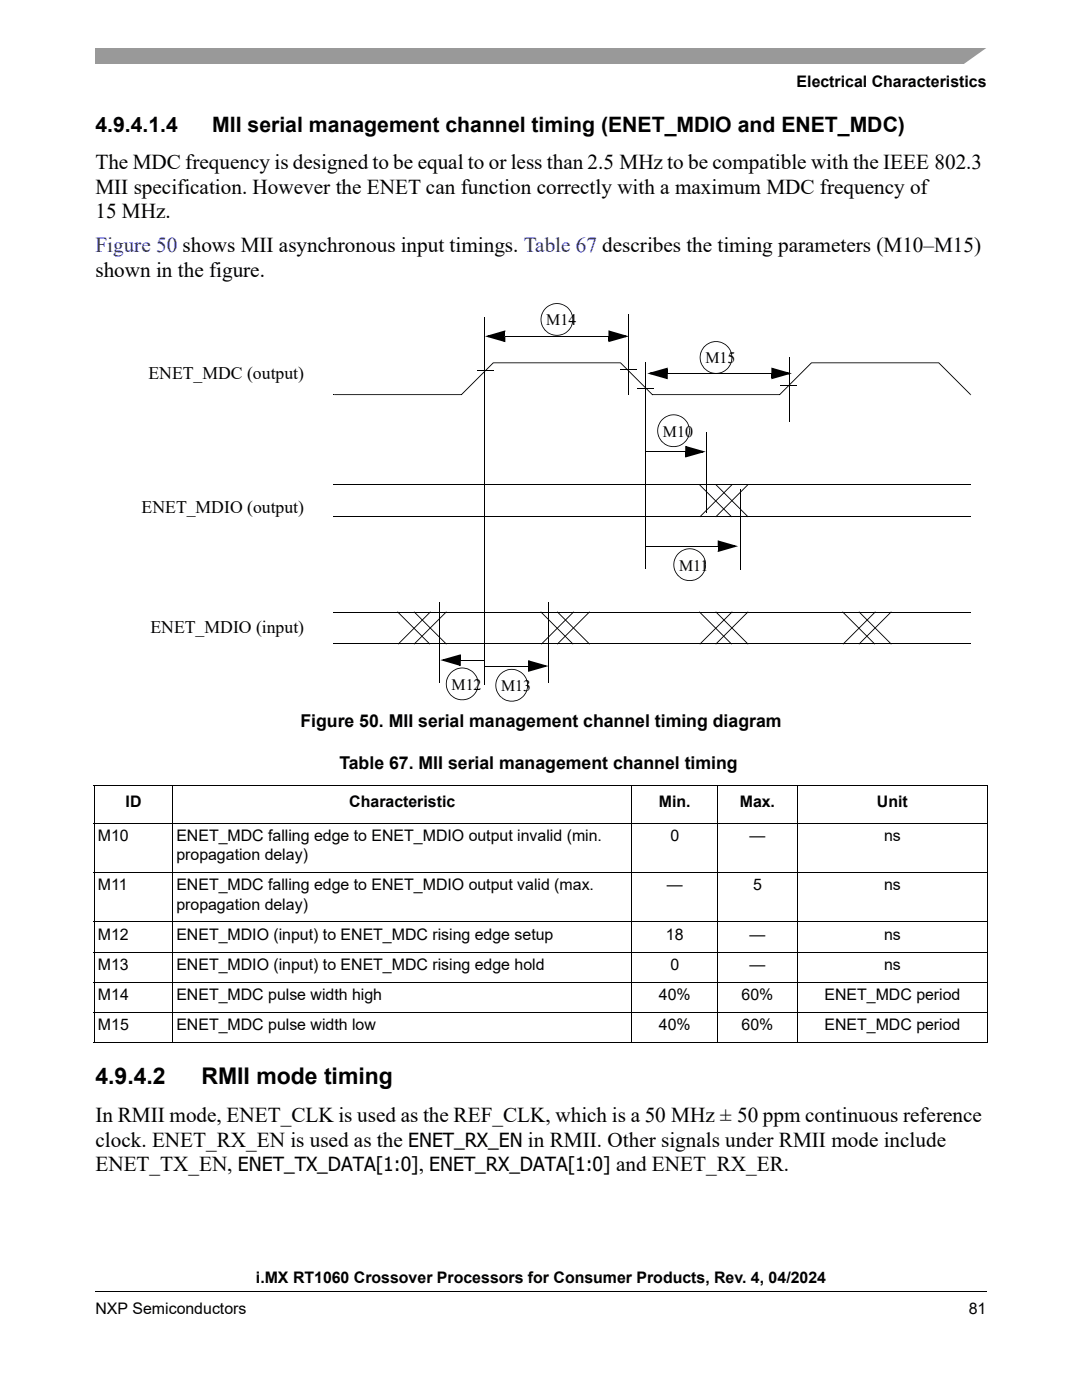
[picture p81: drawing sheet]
<svg xmlns="http://www.w3.org/2000/svg" width="216mm" height="279mm" viewBox="0 0 216 279" stroke-linecap="round" stroke-linejoin="round" font-family="sans-serif">
<defs><g id="words">
<g font-size="4.6">
<text x="19" y="216.3">4.9.4.2</text>
<text x="40.2" y="216.3">RMII mode timing</text>
</g>
<g font-size="4.2">
<text x="19" y="26.3">4.9.4.1.4</text>
<text x="42.3" y="26.3">MII serial management channel timing (ENET_MDIO and ENET_MDC)</text>
<text x="19" y="33.7">The MDC frequency is designed to be equal to or less than 2.5 MHz to be compatible with the IEEE 802.3</text>
<text x="19" y="38.7">MII specification. However the ENET can function correctly with a maximum MDC frequency of</text>
<text x="19" y="43.6">15 MHz.</text>
<text x="19" y="55.2">shown in the figure.</text>
<text x="19" y="223.9">In RMII mode, ENET_CLK is used as the REF_CLK, which is a 50 MHz ± 50 ppm continuous reference</text>
<text x="19" y="233.7">ENET_TX_EN, ENET_TX_DATA[1:0], ENET_RX_DATA[1:0] and ENET_RX_ER.</text>
<text x="19.1" y="228.8">clock. ENET_RX_EN is used as the ENET_RX_EN in RMII. Other signals under RMII mode include</text>
</g>
<text font-size="4.2" fill="#0000c2" x="19" y="50.3">Figure 50 shows MII asynchronous input timings. Table 67 describes the timing parameters (M10–M15)</text>
<g font-size="3.5">
<text x="29.6" y="75.7">ENET_MDC (output)</text>
<text x="28.3" y="102.3">ENET_MDIO (output)</text>
<text x="30" y="126.4">ENET_MDIO (input)</text>
<text x="59.9" y="145.1">Figure 50. MII serial management channel timing diagram</text>
<text x="67.7" y="153.5">Table 67. MII serial management channel timing</text>
</g>
<g font-size="3.2">
<text x="159" y="17.4">Electrical Characteristics</text>
<text x="109" y="64.9">M14</text>
<text x="140.8" y="72.5">M15</text>
<text x="132.3" y="87.1">M10</text>
<text x="135.5" y="113.9">M11</text>
<text x="90.1" y="137.7">M12</text>
<text x="100" y="137.9">M13</text>
<text x="25.1" y="161.1">ID</text>
<text x="69.7" y="161.1">Characteristic</text>
<text x="131.5" y="161.1">Min.</text>
<text x="147.6" y="161.1">Max.</text>
<text x="175" y="161.1">Unit</text>
<text x="19.5" y="167.8">M10</text>
<text x="35.2" y="167.8">ENET_MDC falling edge to ENET_MDIO output invalid (min.</text>
<text x="133.8" y="167.8">0</text>
<text x="149.6" y="167.8">—</text>
<text x="176.4" y="167.8">ns</text>
<text x="35.2" y="171.7">propagation delay)</text>
<text x="19.5" y="177.7">M11</text>
<text x="35.2" y="177.7">ENET_MDC falling edge to ENET_MDIO output valid (max.</text>
<text x="133.1" y="177.7">—</text>
<text x="150.3" y="177.7">5</text>
<text x="176.4" y="177.7">ns</text>
<text x="35.2" y="181.5">propagation delay)</text>
<text x="19.5" y="187.5">M12</text>
<text x="35.2" y="187.5">ENET_MDIO (input) to ENET_MDC rising edge setup</text>
<text x="132.9" y="187.5">18</text>
<text x="149.6" y="187.5">—</text>
<text x="176.4" y="187.5">ns</text>
<text x="19.5" y="193.5">M13</text>
<text x="35.2" y="193.5">ENET_MDIO (input) to ENET_MDC rising edge hold</text>
<text x="133.8" y="193.5">0</text>
<text x="149.6" y="193.5">—</text>
<text x="176.4" y="193.5">ns</text>
<text x="19.5" y="199.5">M14</text>
<text x="35.2" y="199.5">ENET_MDC pulse width high</text>
<text x="131.5" y="199.5">40%</text>
<text x="148" y="199.5">60%</text>
<text x="164.5" y="199.5">ENET_MDC period</text>
<text x="19.5" y="205.5">M15</text>
<text x="35.2" y="205.5">ENET_MDC pulse width low</text>
<text x="131.5" y="205.5">40%</text>
<text x="148" y="205.5">60%</text>
<text x="164.5" y="205.5">ENET_MDC period</text>
<text x="51.1" y="256.1">i.MX RT1060 Crossover Processors for Consumer Products, Rev. 4, 04/2024</text>
<text x="19" y="262.3">NXP Semiconductors</text>
<text x="193.3" y="262.3">81</text>
</g>
</g></defs>
<path d="M19 257.7v.2zM196.8 257.7l.1 .2z" fill="#000"/>
<path d="M19 257.8h177.8" fill="none" stroke="#000" stroke-width=".2"/>
<path d="M19 9.5h177.8v3.2h-177.8z" fill="#999"/>
<path d="M192 13l5.3-3.8h1.4v3.8z" fill-rule="evenodd" fill="#fff"/>
<g fill="none" stroke="#000" stroke-width=".2">
<path d="M95.2 73.9h3.2M96.8 63.5v73M100.8 67.1h20.6M123.8 73.7h3.2M125.5 62.9v15.9M127.2 77.4h3.2M128.8 72.4v40.9M133.2 74.5h20.7M155.8 76.9h3.2M157.6 71.4v12.7M66.7 96.8h127M129.1 90.1h7.6"/>
<path d="M141 86.4v15.9M147.7 97.7v15.9M66.7 103.1h127M128.8 109h14.4M66.7 122.1h127M66.7 128.5h127M87.7 120.2v15.9M91.9 131.7h4.8M96.7 132.9h8.7M109.5 120.2v15.9M18.7 156.8h178.5M18.8 156.9v51"/>
<path d="M34.5 156.8v51.3M126.1 156.8v51.3M143.2 156.8v51.3M159.1 156.8v51.3M197.1 156.9v51M18.7 164.2h178.5M18.7 174.1h178.5M18.7 184h178.5M18.7 190h178.5M18.7 196h178.5M18.7 202h178.5M18.7 208h178.5"/>
</g>
<g fill="#000">
<path d="M66.6 78.7l.1 .1zM66.7 78.7h25.4v.1l-.1-.1 6.4-6.4 .1 .2-6.4 6.3h-25.4zM95.2 73.8v.2zM96.7 63.4l.1 .1zM98.4 72.3h25.5l-.1 .2h-25.4zM98.4 73.8l.1 .2zM96.8 67.1l4-1.2-.1 .4-3.3 1-.1-.4 3.4 1-.1 .3-.1-.2v-.9h.3v1.2zM100.5 66.2h.3v.9h-.3zM100.8 67v.2zM109.2 66.1l.7 .5 .9 .2h1l.8-.3 .7-.6 .6-.6 .3-1.5h.2a3.2 3.2 0 0 1-1.9 2.9 3.2 3.2 0 0 1-3.4-.4zM108.8 61.5a3.3 3.3 0 0 1 3.6-.7 3.3 3.3 0 0 1 2 3h-.2l-.1-1-.4-.8-1.1-1-1.5-.3-1.4 .3-1.1 1-.5 1.5 .2 1.5 .9 1.1-.1 .2a3.2 3.2 0 0 1-.3-4.8zM121.4 65.9l4.1 1.2-4.1 1.2 .1-.4 3.3-1 .1 .4-3.4-1 .1-.3 .2 .2v.9h-.4z"/>
<path d="M121.4 67.1h.4v.9h-.4zM121.4 67l.1 .2zM123.7 73.6l.1 .2zM123.8 72.5l.1-.2 6.3 6.4-.1 .1zM125.4 62.8l.2 .1zM125.4 78.8h.2zM127 73.6l.1 .2zM127.1 77.4l.1 .1zM128.7 72.3l.1 .1zM130.1 78.7l.1 .1zM130.2 78.7h25.4v.1l-.1-.1 6.4-6.4 .1 .2-6.4 6.3h-25.4zM130.2 78.7v.2z"/>
<path d="M130.4 77.4l.1 .1zM129.2 74.5l4-1.1-.1 .4-3.2 .9-.2-.3 3.4 .9-.1 .3-.1-.1v-1h.3v1.2zM132.9 73.6h.3v.9h-.3zM133.2 74.4v.2zM140.9 73.7l.8 .5 .6 .2h.9l.9-.2 1.2-.9 .4-.7 .3-1.2h.1a3.2 3.2 0 0 1-1.8 2.9 3.2 3.2 0 0 1-3.5-.5zM140.6 69a3.3 3.3 0 0 1 3.5-.7 3.3 3.3 0 0 1 2 3.1h-.1l-.4-1.5-1-1.1-1.4-.5-1.5 .2-1.2 .9-.7 1.3 .1 1.6 .6 1 .4 .4-.1 .1a3.2 3.2 0 0 1-.2-4.8zM153.9 73.4l4.1 1.1-4.1 1.2 .1-.4 3.3-.9 .1 .3-3.4-.9 .2-.4 .1 .2v.9h-.4zM153.9 74.5h.4v1h-.4zM153.9 74.4l.1 .2zM155.7 76.8l.1 .2zM157.5 71.3l.2 .1zM159 76.8l.1 .2z"/>
<path d="M161.9 72.3h25.5l-.1 .2h-25.4zM187.3 72.5l.1-.2 6.3 6.4-.1 .1zM193.7 78.7v.2zM66.6 96.7l.1 .1zM129 90.1l.1 .1zM132.5 88.3l.7 .5 .9 .2 1.5-.2 1.2-.9 .5-.7 .2-1.2h.2a3.2 3.2 0 0 1-1.9 2.9 3.2 3.2 0 0 1-3.4-.4zM136.7 89l4.1 1.1-4.1 1.2 .2-.4 3.2-.9 .1 .3-3.3-.9 .1-.4 .1 .2v.9h-.4zM136.7 90.1h.4v1h-.4zM136.7 90.1l.1 .1zM132.1 83.7a3.3 3.3 0 0 1 3.5-.7 3.3 3.3 0 0 1 2.1 3h-.2l-.2-1-.3-.8-1.1-1-1.5-.3-1.5 .3-1.1 1-.5 1.5 .1 .9 .2 .6 .9 1.1-.1 .2a3.2 3.2 0 0 1-.3-4.8zM139.5 96.8l.2-.1zM139.5 96.8l.2-.1 6.3 6.3-.1 .2z"/>
<path d="M140.9 86.4h.2zM142.7 96.8l.2-.1zM142.8 96.8l.1-.1 6.4 6.3-.1 .2zM146 96.7l.2 .1zM146 96.7l.1 .1-6.3 6.4-.2-.2zM147.6 97.7h.2zM149.2 96.7l.1 .1zM142.8 103l6.4-6.3 .1 .1-6.4 6.4zM157.5 84.1h.2zM193.7 96.7l.1 .1zM66.6 103l.1 .2zM128.7 113.3l.1 .1z"/>
<path d="M128.8 108.9v.2zM135.7 115.1l.7 .5 .9 .2 1.5-.2 1.2-.9 .5-.8 .2-1.2h.2a3.2 3.2 0 0 1-1.9 3 3.2 3.2 0 0 1-3.4-.5zM139.6 103.1l.2 .1zM135.3 110.4a3.3 3.3 0 0 1 3.6-.7 3.3 3.3 0 0 1 2 3h-.2l-.1-.9-.4-.8-1.1-1-1.5-.4-1.5 .4-1 1-.5 1.4v.9l.2 .6 .9 1.2-.1 .1a3.2 3.2 0 0 1-.3-4.8zM140.9 102.3l.2 .1zM142.7 103.1l.2 .1zM143.2 108.9l.1 .2zM143.2 107.8l4.1 1.2-4.1 1.2 .1-.4 3.3-1 .1 .4-3.4-1 .1-.3 .2 .2v.9h-.4zM143.2 109h.4v.9h-.4zM146 103l-.1 .2zM147.6 113.6l.2 .1zM149.3 103l-.1 .2z"/>
<path d="M193.7 103l.1 .2zM66.6 122.1l.1 .1zM66.6 128.4l.1 .2zM79.4 122l-.1 .2zM79.3 122.2l.1-.1 6.4 6.3-.1 .2zM79.4 128.5l.2 .1zM82.5 128.5l.2 .1zM82.5 122.1h.2zM82.6 122.2l.1-.1 6.4 6.3-.1 .2zM85.8 128.4l-.1 .2zM85.8 122.1h.2zM85.8 122.1l.1 .1-6.3 6.4-.2-.2z"/>
<path d="M87.6 120.1l.2 .1zM87.6 136.1l.2 .1zM89 122l.1 .2zM82.6 128.4l6.4-6.3 .1 .1-6.4 6.4zM89.1 128.4l-.1 .2zM90.3 138.9l.7 .5 .9 .2 1.5-.2 .8-.5 .6-.7 .4-.8 .1-.9h.2a3.2 3.2 0 0 1-1.9 3 3.2 3.2 0 0 1-3.4-.5zM87.9 131.7l4-1.1-.1 .4-3.2 .9-.1-.3 3.3 .9-.1 .4-.1-.2v-1h.3v1.2zM91.6 130.8h.3v.9h-.3zM91.9 131.7v.1zM89.9 134.2a3.2 3.2 0 0 1 3.6-.7 3.2 3.2 0 0 1 2 3h-.2l-.1-.9-.4-.8-.8-.9-1.4-.5-1.6 .2-1 .7-.5 .7-.3 .9 .1 1.5 .4 .8 .6 .7-.1 .1a3.2 3.2 0 0 1-.3-4.8zM96.6 132.8l.1 .2zM96.7 131.7l.1 .1z"/>
<path d="M96.7 136.5l.1 .1zM100.2 139.1l.7 .5 .9 .2 1.5-.2 1.2-.9 .5-.7 .2-1.2h.2a3.2 3.2 0 0 1-1.9 2.9 3.2 3.2 0 0 1-3.4-.4zM99.8 134.5a3.3 3.3 0 0 1 3.5-.7 3.3 3.3 0 0 1 2.1 3h-.2l-.4-1.5-1-1.1-1.4-.5h-.9l-.6 .2-1.2 .9-.6 1.3 .1 1.6 .5 1 .5 .4-.1 .2a3.2 3.2 0 0 1-.3-4.8zM105.4 131.8l4.1 1.1-4.1 1.2 .1-.4 3.3-.9 .1 .3-3.4-.9 .1-.4 .1 .2v.9h-.3zM105.4 132.9h.3v1h-.3zM105.4 132.8v.2zM107.9 122v.2zM107.9 122.2l.1-.1 6.4 6.3-.2 .2zM108 128.4l.1 .2zM109.4 120.1l.1 .1zM109.4 136.1l.1 .1zM111.2 128.4v.2z"/>
<path d="M111.1 122.1h.2zM111.2 122.2l.1-.1 6.4 6.3-.2 .2zM114.4 128.4l-.1 .2zM114.4 122.1h.2zM108 128.4l6.4-6.3 .1 .1-6.4 6.4zM117.6 122l.1 .2zM111.2 128.4l6.3-6.3 .2 .1-6.4 6.4zM117.7 128.4l-.1 .2zM139.5 122.1h.2zM139.5 122.2l.2-.1 6.3 6.3-.1 .2zM139.6 128.5l.2 .1zM142.7 128.5l.2 .1z"/>
<path d="M142.7 122.1h.2zM142.8 122.2l.1-.1 6.4 6.3-.1 .2zM146 128.4l-.1 .2zM146 122.1h.2zM146 122.1l.1 .1-6.3 6.4-.2-.2zM149.2 122.1h.1zM142.8 128.4l6.4-6.3 .1 .1-6.4 6.4zM149.3 128.4l-.1 .2zM168 122.1h.2zM168.1 122.2l.1-.1 6.4 6.3-.1 .2zM168.2 128.4l.1 .2zM171.3 128.5l.2 .1z"/>
<path d="M171.3 122.1h.2zM171.4 122.2l.1-.1 6.4 6.3-.2 .2zM174.6 128.4l-.1 .2zM174.6 122.1h.1zM168.2 128.4l6.4-6.3 .1 .1-6.4 6.4zM177.7 122.1h.2zM171.4 128.4l6.3-6.3 .2 .1-6.4 6.4zM177.9 128.4l-.1 .2zM193.7 122.1l.1 .1zM193.7 128.4l.1 .2z"/>
</g>
<g fill="#000">
<path d="M97.4 67.1l3.3-.9v1.8z" fill-rule="evenodd"/>
<path d="M121.6 66.2l3.2 .9-3.2 .9z" fill-rule="evenodd"/>
<path d="M129.8 74.5l3.3-.9v1.9z" fill-rule="evenodd"/>
<path d="M154.1 73.6l3.2 .9-3.2 1z" fill-rule="evenodd"/>
<path d="M136.9 89.2l3.3 .9-3.3 1z" fill-rule="evenodd"/>
<path d="M143.4 108.1l3.2 .9-3.2 .9z" fill-rule="evenodd"/>
<path d="M88.5 131.7l3.3-.9v1.9z" fill-rule="evenodd"/>
<path d="M105.5 132l3.3 .9-3.3 1z" fill-rule="evenodd"/>
</g>
<use href="#words"/>
</svg>
